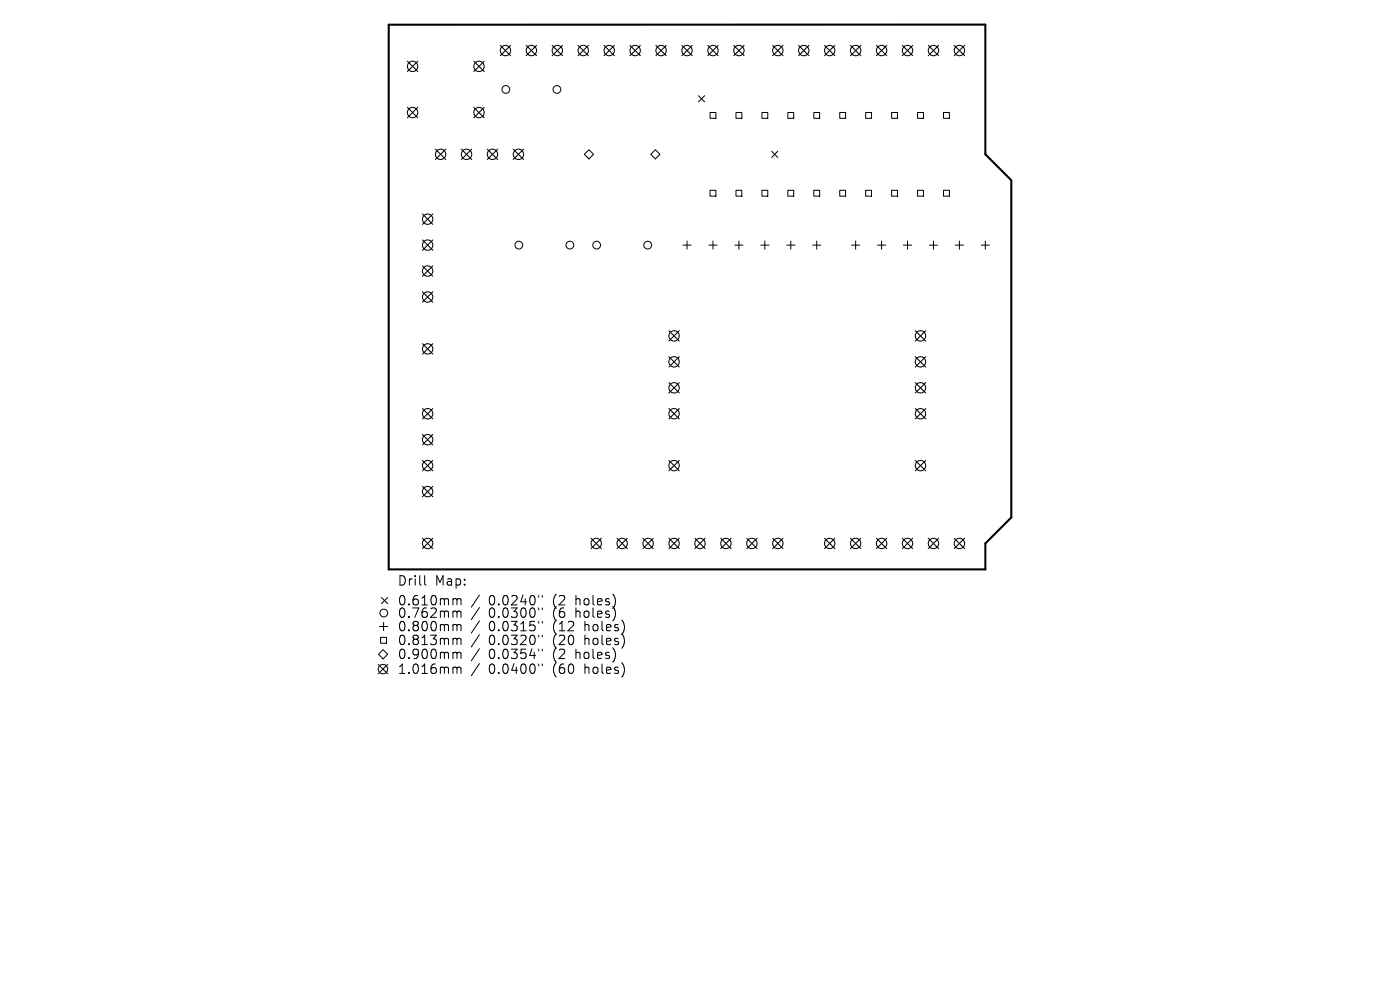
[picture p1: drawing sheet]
<svg xmlns="http://www.w3.org/2000/svg" width="297mm" height="210mm" viewBox="0 0 297 210" stroke-linecap="round" stroke-linejoin="round" font-family="sans-serif">
<defs><g id="words">
<g font-size="2.8">
<text x="84.2" y="124.5">Drill</text>
<text x="92.3" y="124.5">Map:</text>
<text x="84.2" y="128.7">0.610mm</text>
<text x="84.2" y="131.3">0.762mm</text>
<text x="103.7" y="128.7">0.0240&quot;</text>
<text x="103.7" y="131.3">0.0300&quot;</text>
<text x="117.4" y="128.7">(2</text>
<text x="117.4" y="131.3">(6</text>
<text x="122.4" y="128.7">holes)</text>
<text x="122.4" y="131.3">holes)</text>
<text x="84.2" y="134.2">0.800mm</text>
<text x="84.2" y="137.1">0.813mm</text>
<text x="103.7" y="134.2">0.0315&quot;</text>
<text x="103.7" y="137.1">0.0320&quot;</text>
<text x="117.4" y="134.2">(12</text>
<text x="117.4" y="137.1">(20</text>
<text x="124.3" y="134.2">holes)</text>
<text x="124.3" y="137.1">holes)</text>
<text x="84.2" y="140.1">0.900mm</text>
<text x="84.2" y="143.2">1.016mm</text>
<text x="103.7" y="140.1">0.0354&quot;</text>
<text x="103.7" y="143.2">0.0400&quot;</text>
<text x="117.4" y="140.1">(2</text>
<text x="117.4" y="143.2">(60</text>
<text x="122.4" y="140.1">holes)</text>
<text x="124.3" y="143.2">holes)</text>
</g>
</g></defs>
<path d="M82.5 5.2h126.5v27.5l5.5 5.5v71.6l-5.5 5.5v5.5h-126.5z" fill="none" stroke="#000" stroke-width=".44"/>
<g fill="none" stroke="#000" stroke-width=".21">
<path d="M124 32.7l1-.9 .9 .9-.9 1zM138.1 32.7l.9-.9 1 .9-1 1zM148.2 20.3l1.3 1.3M149.5 20.3l-1.3 1.3M150.6 23.9h1.3v1.2h-1.3zM156.1 23.9h1.3v1.2h-1.3zM161.6 23.9h1.3v1.2h-1.3zM163.7 32.1l1.3 1.3M165 32.1l-1.3 1.3M167.1 23.9h1.3v1.2h-1.3zM172.6 23.9h1.3v1.2h-1.3zM178.1 23.9h1.3v1.2h-1.3z"/>
<path d="M183.6 23.9h1.3v1.2h-1.3zM189.2 23.9h1.2v1.2h-1.2zM194.7 23.9h1.2v1.2h-1.2zM200.2 23.9h1.2v1.2h-1.2zM144.9 52h1.7M145.7 51.1v1.8M150.4 52h1.7M150.6 40.4h1.3v1.2h-1.3zM151.3 51.1v1.8M155.9 52h1.7M156.1 40.4h1.3v1.2h-1.3zM156.8 51.1v1.8"/>
<path d="M161.4 52h1.7M161.6 40.4h1.3v1.2h-1.3zM162.3 51.1v1.8M166.9 52h1.7M167.1 40.4h1.3v1.2h-1.3zM167.8 51.1v1.8M172.4 52h1.7M172.6 40.4h1.3v1.2h-1.3zM173.3 51.1v1.8M178.1 40.4h1.3v1.2h-1.3zM180.7 52h1.7M181.5 51.1v1.8"/>
<path d="M183.6 40.4h1.3v1.2h-1.3zM186.2 52h1.7M187 51.1v1.8M189.2 40.4h1.2v1.2h-1.2zM191.7 52h1.7M192.5 51.1v1.8M194.7 40.4h1.2v1.2h-1.2zM197.2 52h1.7M198 51.1v1.8M200.2 40.4h1.2v1.2h-1.2zM202.7 52h1.7M203.5 51.1v1.8"/>
<path d="M208.2 52h1.7M209 51.1v1.8M80.3 138.8l1-1 .9 1-.9 1zM80.5 132.9h1.7M80.7 135.2h1.3v1.3h-1.3zM80.9 126.7l1.3 1.4M81.4 132v1.8M82.2 126.7l-1.3 1.4M90.1 122.1v1.7l.3 .3M96.4 127l.5 .1v.2M96.4 129.6l.5 .1v.2M96.4 132.5l.5 .1v.2"/>
<path d="M96.4 135.4l.5 .1v.2M96.4 138.4l.5 .1v.2M96.9 127.3l.3-.3 .5 .1 .1 1.2M96.9 127.3v1M96.9 129.9v1.1M96.9 132.8v1M96.9 135.7v1M96.9 138.7v1M96.9 129.9l.3-.3 .5 .1 .1 1.3M96.9 132.8l.3-.3 .5 .1 .1 1.2M96.9 135.7l.3-.3 .5 .1 .1 1.2M96.9 138.7l.3-.3 .5 .1 .1 1.2"/>
<path d="M101.7 126.2l-1.7 2.6M101.7 128.9l-1.7 2.5M101.7 131.7l-1.7 2.6M101.7 134.6l-1.7 2.6M101.7 137.6l-1.7 2.6M114.3 126.3v.4M114.3 129v.3M114.3 131.8v.4M114.3 134.7v.4M114.3 137.7v.4M115 126.3v.4M115 129v.3"/>
<path d="M115 131.8v.4M115 134.7v.4M115 137.7v.4M80.2 140.9l2 2M82.2 140.9l-2 2M96.4 141.5l.5 .1v.2M96.9 141.8v1.1M96.9 141.8l.3-.3 .5 .1 .1 1.3M101.7 140.8l-1.7 2.5M114.3 140.9v.3M115 140.9v.3"/>
<circle cx="107.3" cy="19" r=".83"/>
<circle cx="118.1" cy="19" r=".83"/>
<circle cx="110.1" cy="52" r=".83"/>
<circle cx="120.9" cy="52" r=".83"/>
<circle cx="126.6" cy="52" r=".83"/>
<circle cx="137.4" cy="52" r=".83"/>
<circle cx="81.4" cy="130" r=".83"/>
<circle cx="81.2" cy="141.9" r="1"/>
</g>
<g fill="none" stroke="#000" stroke-width=".22">
<path d="M86.4 13l2.2 2.2M88.6 13l-2.2 2.2M100.5 13l2.2 2.2M102.7 13l-2.2 2.2M106.1 9.6l2.2 2.2M108.3 9.6l-2.2 2.2M111.6 9.6l2.2 2.2M113.8 9.6l-2.2 2.2M117.1 9.6l2.2 2.2M119.3 9.6l-2.2 2.2M122.6 9.6l2.2 2.2M124.8 9.6l-2.2 2.2"/>
<path d="M128.1 9.6l2.2 2.2M130.3 9.6l-2.2 2.2M133.6 9.6l2.2 2.2M135.8 9.6l-2.2 2.2M139.1 9.6l2.2 2.2M141.3 9.6l-2.2 2.2M144.6 9.6l2.3 2.2M146.9 9.6l-2.3 2.2M150.2 9.6l2.2 2.2M152.4 9.6l-2.2 2.2M155.7 9.6l2.2 2.2M157.9 9.6l-2.2 2.2"/>
<path d="M163.9 9.6l2.2 2.2M166.1 9.6l-2.2 2.2M169.4 9.6l2.2 2.2M171.6 9.6l-2.2 2.2M174.9 9.6l2.2 2.2M177.1 9.6l-2.2 2.2M180.4 9.6l2.2 2.2M182.6 9.6l-2.2 2.2M185.9 9.6l2.2 2.2M188.1 9.6l-2.2 2.2M191.4 9.6l2.2 2.2M193.6 9.6l-2.2 2.2"/>
<path d="M196.9 9.6l2.2 2.2M199.1 9.6l-2.2 2.2M202.4 9.6l2.2 2.2M204.6 9.6l-2.2 2.2M86.4 22.8l2.2 2.2M88.6 22.8l-2.2 2.2M92.4 31.6l2.2 2.2M94.6 31.6l-2.2 2.2M97.9 31.6l2.2 2.2M100.1 31.6l-2.2 2.2M100.5 22.8l2.2 2.2M102.7 22.8l-2.2 2.2"/>
<path d="M103.4 31.6l2.2 2.2M105.6 31.6l-2.2 2.2M108.9 31.6l2.2 2.2M111.1 31.6l-2.2 2.2M89.6 45.4l2.2 2.2M89.6 50.9l2.2 2.2M89.6 56.4l2.2 2.2M91.8 45.4l-2.2 2.2M91.8 50.9l-2.2 2.2M91.8 56.4l-2.2 2.2M89.6 61.9l2.2 2.2M89.6 72.9l2.2 2.2"/>
<path d="M91.8 61.9l-2.2 2.2M91.8 72.9l-2.2 2.2M141.9 70.2l2.2 2.2M141.9 75.7l2.2 2.2M144.1 70.2l-2.2 2.2M144.1 75.7l-2.2 2.2M194.2 70.2l2.2 2.2M194.2 75.7l2.2 2.2M196.4 70.2l-2.2 2.2M196.4 75.7l-2.2 2.2M89.6 86.7l2.2 2.2M89.6 92.2l2.2 2.2"/>
<path d="M89.6 97.7l2.2 2.2M91.8 86.7l-2.2 2.2M91.8 92.2l-2.2 2.2M91.8 97.7l-2.2 2.2M141.9 81.2l2.2 2.2M141.9 86.7l2.2 2.2M141.9 97.7l2.2 2.2M144.1 81.2l-2.2 2.2M144.1 86.7l-2.2 2.2M144.1 97.7l-2.2 2.2M194.2 81.2l2.2 2.2M194.2 86.7l2.2 2.2"/>
<path d="M194.2 97.7l2.2 2.2M196.4 81.2l-2.2 2.2M196.4 86.7l-2.2 2.2M196.4 97.7l-2.2 2.2M89.6 103.2l2.2 2.2M89.6 114.2l2.2 2.2M91.8 103.2l-2.2 2.2M91.8 114.2l-2.2 2.2M125.4 114.2l2.2 2.2M127.6 114.2l-2.2 2.2M130.9 114.2l2.2 2.2M133.1 114.2l-2.2 2.2"/>
<path d="M136.4 114.2l2.2 2.2M138.6 114.2l-2.2 2.2M141.9 114.2l2.2 2.2M144.1 114.2l-2.2 2.2M147.4 114.2l2.2 2.2M149.6 114.2l-2.2 2.2M152.9 114.2l2.2 2.2M155.1 114.2l-2.2 2.2M158.4 114.2l2.2 2.2M160.6 114.2l-2.2 2.2M163.9 114.2l2.2 2.2M166.1 114.2l-2.2 2.2"/>
<path d="M174.9 114.2l2.2 2.2M177.1 114.2l-2.2 2.2M180.4 114.2l2.2 2.2M182.6 114.2l-2.2 2.2M185.9 114.2l2.2 2.2M188.1 114.2l-2.2 2.2M191.4 114.2l2.2 2.2M193.6 114.2l-2.2 2.2M196.9 114.2l2.2 2.2M199.1 114.2l-2.2 2.2M202.4 114.2l2.2 2.2M204.6 114.2l-2.2 2.2"/>
<circle cx="87.5" cy="14.1" r="1.1"/>
<circle cx="101.6" cy="14.1" r="1.1"/>
<circle cx="107.2" cy="10.7" r="1.1"/>
<circle cx="112.7" cy="10.7" r="1.1"/>
<circle cx="118.2" cy="10.7" r="1.1"/>
<circle cx="123.7" cy="10.7" r="1.1"/>
<circle cx="129.2" cy="10.7" r="1.1"/>
<circle cx="134.7" cy="10.7" r="1.1"/>
<circle cx="140.2" cy="10.7" r="1.1"/>
<circle cx="145.7" cy="10.7" r="1.1"/>
<circle cx="151.3" cy="10.7" r="1.1"/>
<circle cx="156.8" cy="10.7" r="1.1"/>
<circle cx="165" cy="10.7" r="1.1"/>
<circle cx="170.5" cy="10.7" r="1.1"/>
<circle cx="176" cy="10.7" r="1.1"/>
<circle cx="181.5" cy="10.7" r="1.1"/>
<circle cx="187" cy="10.7" r="1.1"/>
<circle cx="192.5" cy="10.7" r="1.1"/>
<circle cx="198" cy="10.7" r="1.1"/>
<circle cx="203.5" cy="10.7" r="1.1"/>
<circle cx="87.5" cy="23.9" r="1.1"/>
<circle cx="93.5" cy="32.7" r="1.1"/>
<circle cx="99" cy="32.7" r="1.1"/>
<circle cx="101.6" cy="23.9" r="1.1"/>
<circle cx="104.5" cy="32.7" r="1.1"/>
<circle cx="110" cy="32.7" r="1.1"/>
<circle cx="90.7" cy="46.5" r="1.1"/>
<circle cx="90.7" cy="52" r="1.1"/>
<circle cx="90.7" cy="57.5" r="1.1"/>
<circle cx="90.7" cy="63" r="1.1"/>
<circle cx="90.7" cy="74" r="1.1"/>
<circle cx="143" cy="71.3" r="1.1"/>
<circle cx="143" cy="76.8" r="1.1"/>
<circle cx="195.3" cy="71.3" r="1.1"/>
<circle cx="195.3" cy="76.8" r="1.1"/>
<circle cx="90.7" cy="98.8" r="1.1"/>
<circle cx="90.7" cy="93.3" r="1.1"/>
<circle cx="90.7" cy="87.8" r="1.1"/>
<circle cx="143" cy="98.8" r="1.1"/>
<circle cx="143" cy="87.8" r="1.1"/>
<circle cx="143" cy="82.3" r="1.1"/>
<circle cx="195.3" cy="98.8" r="1.1"/>
<circle cx="195.3" cy="82.3" r="1.1"/>
<circle cx="195.3" cy="87.8" r="1.1"/>
<circle cx="90.7" cy="115.3" r="1.1"/>
<circle cx="90.7" cy="104.3" r="1.1"/>
<circle cx="126.5" cy="115.3" r="1.1"/>
<circle cx="132" cy="115.3" r="1.1"/>
<circle cx="137.5" cy="115.3" r="1.1"/>
<circle cx="143" cy="115.3" r="1.1"/>
<circle cx="148.5" cy="115.3" r="1.1"/>
<circle cx="154" cy="115.3" r="1.1"/>
<circle cx="159.5" cy="115.3" r="1.1"/>
<circle cx="165" cy="115.3" r="1.1"/>
<circle cx="176" cy="115.3" r="1.1"/>
<circle cx="181.5" cy="115.3" r="1.1"/>
<circle cx="187" cy="115.3" r="1.1"/>
<circle cx="192.5" cy="115.3" r="1.1"/>
<circle cx="198" cy="115.3" r="1.1"/>
<circle cx="203.5" cy="115.3" r="1.1"/>
</g>
<use href="#words"/>
</svg>
